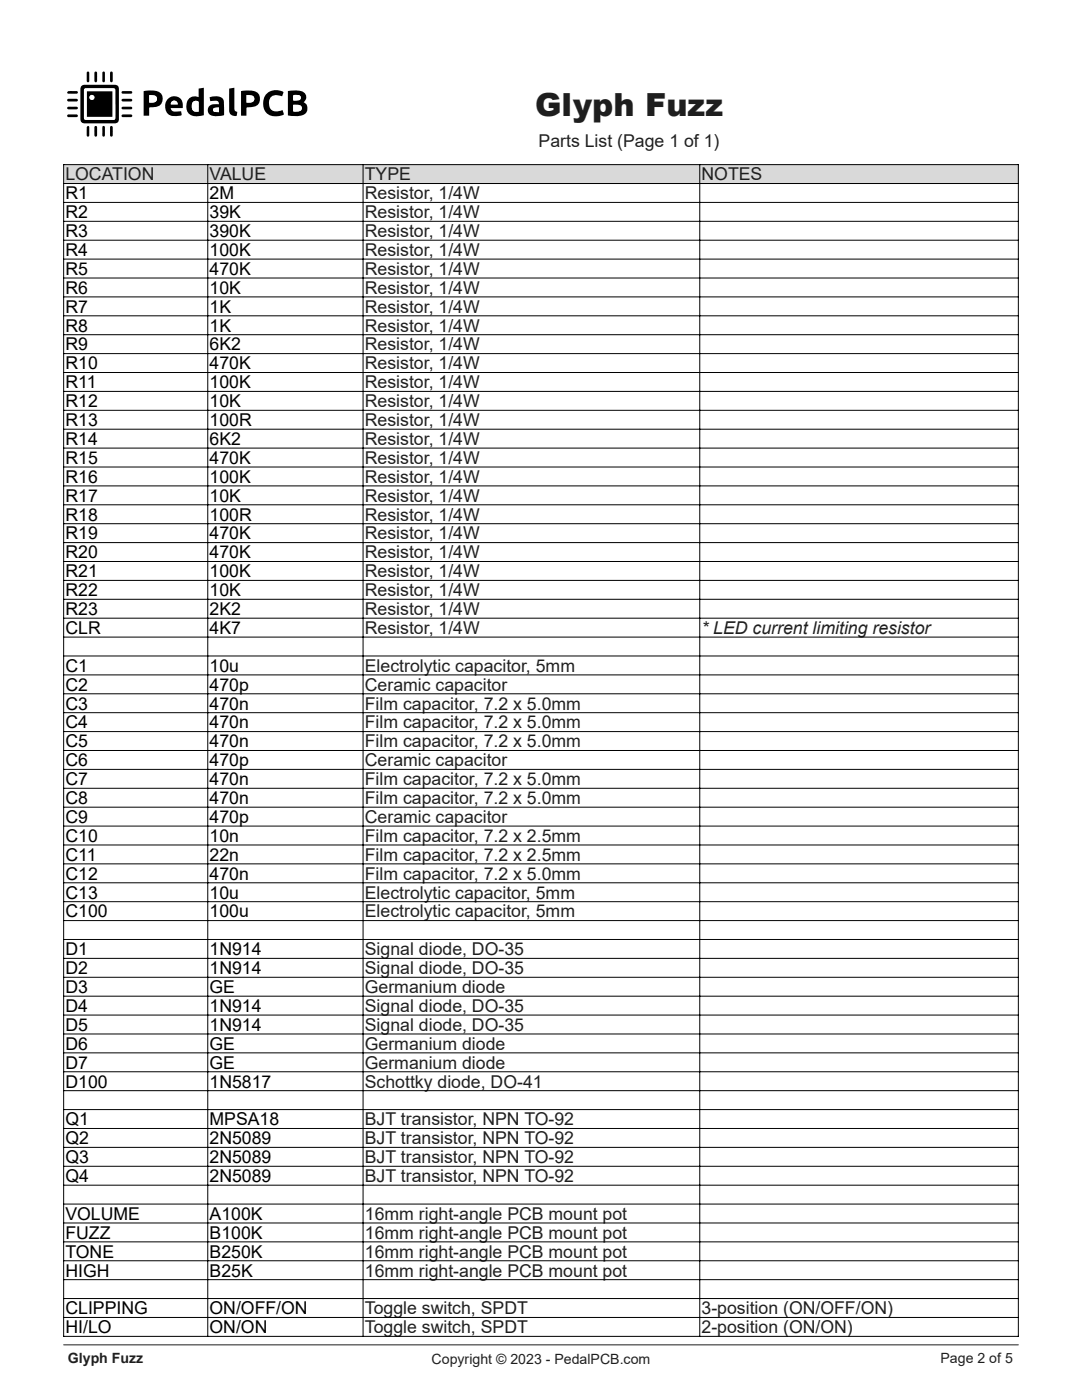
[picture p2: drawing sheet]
<svg xmlns="http://www.w3.org/2000/svg" width="216mm" height="279mm" viewBox="0 0 216 279" stroke-linecap="round" stroke-linejoin="round" font-family="sans-serif">
<defs><g id="words">
<text font-size="6.3" fill="#231f20" x="106.8" y="23.1">Glyph Fuzz</text>
<g font-size="3.5" fill="#231f20">
<text x="107.5" y="29.3">Parts List (Page 1 of 1)</text>
<text x="13.1" y="36">LOCATION</text>
<text x="41.8" y="36">VALUE</text>
<text x="72.8" y="36">TYPE</text>
<text x="72.8" y="39.8">Resistor, 1/4W</text>
<text x="140" y="36">NOTES</text>
<text x="72.8" y="43.5">Resistor, 1/4W</text>
<text x="72.8" y="47.3">Resistor, 1/4W</text>
<text x="72.8" y="51.1">Resistor, 1/4W</text>
<text x="72.8" y="54.9">Resistor, 1/4W</text>
<text x="72.8" y="58.6">Resistor, 1/4W</text>
<text x="72.8" y="62.4">Resistor, 1/4W</text>
<text x="72.8" y="66.2">Resistor, 1/4W</text>
<text x="72.8" y="69.9">Resistor, 1/4W</text>
<text x="72.8" y="73.7">Resistor, 1/4W</text>
<text x="72.8" y="77.5">Resistor, 1/4W</text>
<text x="72.8" y="81.3">Resistor, 1/4W</text>
<text x="72.8" y="85">Resistor, 1/4W</text>
<text x="72.8" y="88.8">Resistor, 1/4W</text>
<text x="72.8" y="92.6">Resistor, 1/4W</text>
<text x="72.8" y="96.3">Resistor, 1/4W</text>
<text x="72.8" y="100.1">Resistor, 1/4W</text>
<text x="72.8" y="103.9">Resistor, 1/4W</text>
<text x="72.8" y="107.7">Resistor, 1/4W</text>
<text x="72.8" y="111.4">Resistor, 1/4W</text>
<text x="72.8" y="115.2">Resistor, 1/4W</text>
<text x="72.8" y="119">Resistor, 1/4W</text>
<text x="72.8" y="122.8">Resistor, 1/4W</text>
<text x="72.8" y="126.5">Resistor, 1/4W</text>
<text x="140" y="126.5">* LED current limiting resistor</text>
<text x="72.8" y="134.1">Electrolytic capacitor, 5mm</text>
<text x="72.8" y="137.8">Ceramic capacitor</text>
<text x="72.8" y="141.6">Film capacitor, 7.2 x 5.0mm</text>
<text x="72.8" y="145.4">Film capacitor, 7.2 x 5.0mm</text>
<text x="72.8" y="149.2">Film capacitor, 7.2 x 5.0mm</text>
<text x="72.8" y="152.9">Ceramic capacitor</text>
<text x="72.8" y="156.7">Film capacitor, 7.2 x 5.0mm</text>
<text x="72.8" y="160.5">Film capacitor, 7.2 x 5.0mm</text>
<text x="72.8" y="164.2">Ceramic capacitor</text>
<text x="72.8" y="168">Film capacitor, 7.2 x 2.5mm</text>
<text x="72.8" y="171.8">Film capacitor, 7.2 x 2.5mm</text>
<text x="72.8" y="175.6">Film capacitor, 7.2 x 5.0mm</text>
<text x="72.8" y="179.3">Electrolytic capacitor, 5mm</text>
<text x="72.8" y="183.1">Electrolytic capacitor, 5mm</text>
<text x="72.8" y="190.6">Signal diode, DO-35</text>
<text x="72.8" y="194.4">Signal diode, DO-35</text>
<text x="72.8" y="198.2">Germanium diode</text>
<text x="72.8" y="202">Signal diode, DO-35</text>
<text x="72.8" y="205.7">Signal diode, DO-35</text>
<text x="72.8" y="209.5">Germanium diode</text>
<text x="72.8" y="213.3">Germanium diode</text>
<text x="72.8" y="217">Schottky diode, DO-41</text>
<text x="72.8" y="224.6">BJT transistor, NPN TO-92</text>
<text x="72.8" y="228.4">BJT transistor, NPN TO-92</text>
<text x="72.8" y="232.1">BJT transistor, NPN TO-92</text>
<text x="72.8" y="235.9">BJT transistor, NPN TO-92</text>
<text x="72.8" y="243.4">16mm right-angle PCB mount pot</text>
<text x="72.8" y="247.2">16mm right-angle PCB mount pot</text>
<text x="72.8" y="251">16mm right-angle PCB mount pot</text>
<text x="72.8" y="254.8">16mm right-angle PCB mount pot</text>
<text x="72.8" y="262.3">Toggle switch, SPDT</text>
<text x="140" y="262.3">3-position (ON/OFF/ON)</text>
<text x="72.8" y="266.1">Toggle switch, SPDT</text>
<text x="140" y="266.1">2-position (ON/ON)</text>
</g>
<g font-size="3.5">
<text x="13.1" y="39.8">R1</text>
<text x="41.8" y="39.8">2M</text>
<text x="13.1" y="43.5">R2</text>
<text x="13.1" y="47.3">R3</text>
<text x="41.8" y="43.5">39K</text>
<text x="41.8" y="47.3">390K</text>
<text x="13.1" y="51.1">R4</text>
<text x="41.8" y="51.1">100K</text>
<text x="13.1" y="54.9">R5</text>
<text x="13.1" y="58.6">R6</text>
<text x="41.8" y="54.9">470K</text>
<text x="41.8" y="58.6">10K</text>
<text x="13.1" y="62.4">R7</text>
<text x="41.8" y="62.4">1K</text>
<text x="13.1" y="66.2">R8</text>
<text x="13.1" y="69.9">R9</text>
<text x="41.8" y="66.2">1K</text>
<text x="41.8" y="69.9">6K2</text>
<text x="13.1" y="73.7">R10</text>
<text x="13.1" y="77.5">R11</text>
<text x="41.8" y="73.7">470K</text>
<text x="41.8" y="77.5">100K</text>
<text x="13.1" y="81.3">R12</text>
<text x="41.8" y="81.3">10K</text>
<text x="13.1" y="85">R13</text>
<text x="13.1" y="88.8">R14</text>
<text x="41.8" y="85">100R</text>
<text x="41.8" y="88.8">6K2</text>
<text x="13.1" y="92.6">R15</text>
<text x="41.8" y="92.6">470K</text>
<text x="13.1" y="96.3">R16</text>
<text x="13.1" y="100.1">R17</text>
<text x="41.8" y="96.3">100K</text>
<text x="41.8" y="100.1">10K</text>
<text x="13.1" y="103.9">R18</text>
<text x="13.1" y="107.7">R19</text>
<text x="41.8" y="103.9">100R</text>
<text x="41.8" y="107.7">470K</text>
<text x="13.1" y="111.4">R20</text>
<text x="41.8" y="111.4">470K</text>
<text x="13.1" y="115.2">R21</text>
<text x="13.1" y="119">R22</text>
<text x="41.8" y="115.2">100K</text>
<text x="41.8" y="119">10K</text>
<text x="13.1" y="122.8">R23</text>
<text x="41.8" y="122.8">2K2</text>
<text x="13.1" y="126.5">CLR</text>
<text x="41.8" y="126.5">4K7</text>
<text x="13.1" y="134.1">C1</text>
<text x="13.1" y="137.8">C2</text>
<text x="41.8" y="134.1">10u</text>
<text x="41.8" y="137.8">470p</text>
<text x="13.1" y="141.6">C3</text>
<text x="41.8" y="141.6">470n</text>
<text x="13.1" y="145.4">C4</text>
<text x="13.1" y="149.2">C5</text>
<text x="41.8" y="145.4">470n</text>
<text x="41.8" y="149.2">470n</text>
<text x="13.1" y="152.9">C6</text>
<text x="41.8" y="152.9">470p</text>
<text x="13.1" y="156.7">C7</text>
<text x="13.1" y="160.5">C8</text>
<text x="41.8" y="156.7">470n</text>
<text x="41.8" y="160.5">470n</text>
<text x="13.1" y="164.2">C9</text>
<text x="41.8" y="164.2">470p</text>
<text x="13.1" y="168">C10</text>
<text x="13.1" y="171.8">C11</text>
<text x="41.8" y="168">10n</text>
<text x="41.8" y="171.8">22n</text>
<text x="13.1" y="175.6">C12</text>
<text x="13.1" y="179.3">C13</text>
<text x="41.8" y="175.6">470n</text>
<text x="41.8" y="179.3">10u</text>
<text x="13.1" y="183.1">C100</text>
<text x="41.8" y="183.1">100u</text>
<text x="13.1" y="190.6">D1</text>
<text x="41.8" y="190.6">1N914</text>
<text x="13.1" y="194.4">D2</text>
<text x="41.8" y="194.4">1N914</text>
<text x="13.1" y="198.2">D3</text>
<text x="13.1" y="202">D4</text>
<text x="41.8" y="198.2">GE</text>
<text x="41.8" y="202">1N914</text>
<text x="13.1" y="205.7">D5</text>
<text x="13.1" y="209.5">D6</text>
<text x="41.8" y="205.7">1N914</text>
<text x="41.8" y="209.5">GE</text>
<text x="13.1" y="213.3">D7</text>
<text x="41.8" y="213.3">GE</text>
<text x="13.1" y="217">D100</text>
<text x="41.8" y="217">1N5817</text>
<text x="13.1" y="224.6">Q1</text>
<text x="41.8" y="224.6">MPSA18</text>
<text x="13.1" y="228.4">Q2</text>
<text x="13.1" y="232.1">Q3</text>
<text x="41.8" y="228.4">2N5089</text>
<text x="41.8" y="232.1">2N5089</text>
<text x="13.1" y="235.9">Q4</text>
<text x="41.8" y="235.9">2N5089</text>
<text x="13.1" y="243.4">VOLUME</text>
<text x="41.8" y="243.4">A100K</text>
<text x="13.1" y="247.2">FUZZ</text>
<text x="13.1" y="251">TONE</text>
<text x="41.8" y="247.2">B100K</text>
<text x="41.8" y="251">B250K</text>
<text x="13.1" y="254.8">HIGH</text>
<text x="41.8" y="254.8">B25K</text>
<text x="13.1" y="262.3">CLIPPING</text>
<text x="41.8" y="262.3">ON/OFF/ON</text>
<text x="13.1" y="266.1">HI/LO</text>
<text x="41.8" y="266.1">ON/ON</text>
</g>
<g font-size="2.8" fill="#231f20">
<text x="13.5" y="272">Glyph Fuzz</text>
<text x="86.1" y="272.2">Copyright © 2023 - PedalPCB.com</text>
<text x="187.7" y="272">Page 2 of 5</text>
</g>
</g></defs>
<path d="M12.7 268.4h190.5" fill="none" stroke="#231f20" stroke-width=".2"/>
<path d="M12.7 12.7v16.4h49.3v-16.4zM16.3 17.1a3.5 3.5 0 0 0-.3 2.2v3a3.4 3.4 0 0 0 .3 2.1 3.5 3.5 0 0 0 2.1 .2h3a3.5 3.5 0 0 0 2.1-.2l.2-.7v-5.4a.99 .99 0 0 0-.9-1.4h-4.4a3.5 3.5 0 0 0-2.1 .2zM57.4 18.2v4.8l1.6 .2a1.84 1.84 0 0 0 2.3-1.7 1.09 1.09 0 0 0-.7-1.1 1.31 1.31 0 0 0 .4-1.5 1.31 1.31 0 0 0-1.4-.8zM39.6 17.7v1.7a1.77 1.77 0 0 0-1.9 .3 1.77 1.77 0 0 0-.5 1.8 1.92 1.92 0 0 0 2.5 1.7l1-.2v-5.5zM28.7 18.2v4.9h1.1v-1.6l.2-.1a1.92 1.92 0 0 0 2.5-1.9 1.67 1.67 0 0 0-1.9-1.4zM48.1 18.2v4.9h1.1v-1.6a4.5 4.5 0 0 0 2.2-.6 1.7 1.7 0 0 0 .3-2 1.7 1.7 0 0 0-1.8-.8zM53.1 18.8a2.66 2.66 0 0 0-.3 3.2 2.66 2.66 0 0 0 3 1.2l.9-.4-.3-.8a1.79 1.79 0 0 1-2.6-.6l-.1-.3a1.58 1.58 0 0 1 .5-1.8 1.58 1.58 0 0 1 1.8-.1h.3l.3-.8a2.76 2.76 0 0 0-3.5 .4zM33.6 19.7a2.03 2.03 0 0 0-.4 2.5 2.03 2.03 0 0 0 2.4 .9l.6-.1-.1-.8-.9 .1a.86 .86 0 0 1-1.1-.7h2.4a1.78 1.78 0 0 0-.7-2.1 1.78 1.78 0 0 0-2.2 .2zM41.8 19.4l.2 .8 .8-.1a.64 .64 0 0 1 .9 .7 1.94 1.94 0 0 0-2.2 .8 1.21 1.21 0 0 0 1.4 1.6l1.8-.2v-2.2a1.44 1.44 0 0 0-2-1.6zM45.7 17.7v3.8a1.19 1.19 0 0 0 .3 1.3 1.19 1.19 0 0 0 1.2 .3l.2-.8a.59 .59 0 0 1-.6-.7v-4.1zM13.4 19.8v.3l.3 .2h1.5l.3-.3-.3-.3zM24.3 19.8v.3l.3 .2h1.5l.3-.3-.3-.3zM13.4 23v.3l.3 .1h1.5l.3-.3-.3-.3zM24.3 22.9v.4l.3 .1h1.5l.3-.3-.3-.3zM18.9 25.2l-.1 1.8 .3 .3 .2-.1 .1-.2v-1.5l-.1-.3zM18.9 14.3l-.1 1.8 .3 .3 .3-.3v-1.5l-.1-.3zM24.3 18.3v.3l.2 .1h1.6l.3-.3-.3-.2zM24.3 21.4v.3l.2 .1h1.6l.3-.3-.3-.2zM22.1 14.3l-.1 1.8 .2 .3 .3-.3v-1.5l-.1-.3zM22.1 25.2l-.1 1.8 .2 .3 .3-.3v-1.6l-.1-.2zM13.4 21.4v.3l.3 .1h1.5l.3-.2-.3-.3zM13.5 18.3l-.1 .3 .3 .1h1.5l.3-.3-.3-.2zM20.5 14.3l-.1 1.8 .3 .3 .2-.3v-1.5l-.1-.3zM17.4 25.2l-.1 1.8 .3 .3 .2-.3v-1.6l-.1-.2zM17.4 14.3l-.1 1.8 .3 .3 .2-.3v-1.5l-.1-.3zM20.5 25.2l-.1 1.8 .3 .3 .2-.3v-1.6l-.1-.2z" fill-rule="evenodd" fill="#fff"/>
<g fill="#000">
<path d="M13.5 18.3l1.7-.1 .3 .2-.3 .3h-1.5l-.3-.1z" fill-rule="evenodd"/>
<path d="M17.4 14.3h.3l.1 .3v1.5l-.2 .3-.3-.3z" fill-rule="evenodd"/>
<path d="M18.9 14.3h.4l.1 .3v1.5l-.3 .3-.3-.3z" fill-rule="evenodd"/>
<path d="M20.5 14.3h.3l.1 .3v1.5l-.2 .3-.3-.3z" fill-rule="evenodd"/>
<path d="M22.1 14.3h.3l.1 .3v1.5l-.3 .3-.2-.3z" fill-rule="evenodd"/>
<path d="M24.3 19.8l1.8-.1 .3 .3-.3 .3h-1.5l-.3-.2z" fill-rule="evenodd"/>
<path d="M24.3 18.3l1.8-.1 .3 .2-.3 .3h-1.6l-.2-.1z" fill-rule="evenodd"/>
<path d="M28.7 18.2l.2-.1a5.1 5.1 0 0 1 3 .4 1.71 1.71 0 0 1 .4 2 1.71 1.71 0 0 1-2 .9l-.5 .1v1.6h-1.1zM29.8 19v1.5a1.44 1.44 0 0 0 1.5-.5 .77 .77 0 0 0-.2-.8 .77 .77 0 0 0-.8-.2z" fill-rule="evenodd"/>
<path d="M39.6 17.7l1.1-.2v5.5a2.72 2.72 0 0 1-3.3-.7 2.21 2.21 0 0 1 1-3l1.2 .1zM38.5 20.3a1.19 1.19 0 0 0 .6 2h.5v-2a.78 .78 0 0 0-1.1 0z" fill-rule="evenodd"/>
<path d="M45.7 17.7l1.1-.2v4.1a.59 .59 0 0 0 .6 .7l-.2 .8a1.19 1.19 0 0 1-1.2-.3 1.19 1.19 0 0 1-.3-1.3z" fill-rule="evenodd"/>
<path d="M48.1 18.2l.2-.1a4.9 4.9 0 0 1 3.2 .5 1.7 1.7 0 0 1 .2 2 1.7 1.7 0 0 1-1.8 .8l-.7 .1v1.6h-1.1zM49.2 19v1.5a1.06 1.06 0 0 0 1.5-1 1.38 1.38 0 0 0-1.5-.5z" fill-rule="evenodd"/>
<path d="M57.4 18.2l1.7-.2a1.65 1.65 0 0 1 2 1.4l-.1 .4-.4 .6a1.41 1.41 0 0 1 .7 1.6 1.41 1.41 0 0 1-1.3 1.1l-1 .1-1.6-.2zM58.5 20.9v1.3l.7 .1a.74 .74 0 0 0 .9-.3 .74 .74 0 0 0 0-.9l-.6-.2zM58.6 19l-.1 .9a1.42 1.42 0 0 0 1.5-.2 .67 .67 0 0 0-.2-.7 .67 .67 0 0 0-.7-.1z" fill-rule="evenodd"/>
<path d="M13.4 21.4l1.8-.1 .3 .3-.3 .2h-1.5l-.3-.1z" fill-rule="evenodd"/>
<path d="M13.4 23l1.8-.2 .3 .3-.3 .3h-1.5l-.3-.1z" fill-rule="evenodd"/>
<path d="M13.4 19.8l1.8-.1 .3 .3-.3 .3h-1.5l-.3-.2z" fill-rule="evenodd"/>
<path d="M17.4 25.2h.3l.1 .2v1.6l-.2 .3-.3-.3z" fill-rule="evenodd"/>
<path d="M18.9 25.2h.4l.1 .3v1.5l-.1 .2-.2 .1-.3-.3z" fill-rule="evenodd"/>
<path d="M20.5 25.2h.3l.1 .2v1.6l-.2 .3-.3-.3z" fill-rule="evenodd"/>
<path d="M22.1 25.2h.3l.1 .2v1.6l-.3 .3-.2-.3z" fill-rule="evenodd"/>
<path d="M16.3 17.1a3.5 3.5 0 0 1 2.1-.2h3a3.6 3.6 0 0 1 2.1 .2l.2 .7v5.4a.99 .99 0 0 1-.9 1.4h-4.4a3.5 3.5 0 0 1-2.1-.2 3.4 3.4 0 0 1-.3-2.1v-3a3.5 3.5 0 0 1 .3-2.2zM16.9 17.7l-.1 .3v5.8l.4 .1h5.6l.2-.3v-5.8l-.4-.2z" fill-rule="evenodd"/>
<path d="M24.3 21.4l1.8-.1 .3 .2-.3 .3h-1.6l-.2-.1z" fill-rule="evenodd"/>
<path d="M24.3 22.9l1.8-.1 .3 .3-.3 .3h-1.5l-.3-.1z" fill-rule="evenodd"/>
<path d="M33.6 19.7a1.78 1.78 0 0 1 2.2-.2 1.78 1.78 0 0 1 .7 2.1h-2.4a1 1 0 0 0 1.4 .7l.6-.1 .1 .7a2.8 2.8 0 0 1-2.8-.3 2.32 2.32 0 0 1 .2-2.9zM34.2 20.3l-.1 .5h1.4a.7 .7 0 0 0-.5-.7 .7 .7 0 0 0-.8 .2z" fill-rule="evenodd"/>
<path d="M41.8 19.4a2.18 2.18 0 0 1 2.8 .6l.1 3a3.7 3.7 0 0 1-2.9-.2 1.24 1.24 0 0 1-.1-1.5 1.24 1.24 0 0 1 1.4-.5h.6a.74 .74 0 0 0-.4-.7 .74 .74 0 0 0-.8 0l-.5 .1zM42.6 21.6l-.1 .1a.41 .41 0 0 0 .3 .6l.9 .1v-.9z" fill-rule="evenodd"/>
<path d="M53.1 18.8a2.76 2.76 0 0 1 3.5-.4l-.3 .8h-.3a1.67 1.67 0 0 0-2.3 .7 1.67 1.67 0 0 0 .9 2.3h.7l1.1-.2 .3 .8a2.7 2.7 0 0 1-4.1-1.5v-1.3z" fill-rule="evenodd"/>
</g>
<g fill="#fff">
<path d="M16.9 17.7l5.7-.1 .4 .2v5.8l-.2 .3h-5.6l-.4-.1v-5.8zM17.3 18.2v5.1h5.1v-5.1z" fill-rule="evenodd"/>
<path d="M58.5 20.9h.7a.74 .74 0 0 1 .8 .2 .74 .74 0 0 1 .1 .9l-.5 .2h-1.1z" fill-rule="evenodd"/>
<path d="M58.6 19l.5-.1a.64 .64 0 0 1 .7 .2 .64 .64 0 0 1 .1 .8l-1.4 .1z" fill-rule="evenodd"/>
<path d="M38.5 20.3a.72 .72 0 0 1 1.1 .1v1.9a1.03 1.03 0 0 1-1.1-.2 1.03 1.03 0 0 1-.2-1.1z" fill-rule="evenodd"/>
<path d="M29.8 19h.5a.78 .78 0 0 1 1 .8 .78 .78 0 0 1-1.1 .7h-.4z" fill-rule="evenodd"/>
<path d="M49.2 19h.5a.79 .79 0 0 1 1 .8 .79 .79 0 0 1-1 .7h-.5z" fill-rule="evenodd"/>
<path d="M34.2 20.3a.7 .7 0 0 1 .8-.2 .7 .7 0 0 1 .5 .7h-1.4z" fill-rule="evenodd"/>
<path d="M42.6 21.6l1.1-.1v.9l-.9-.1a.42 .42 0 0 1-.3-.3 .42 .42 0 0 1 .1-.4z" fill-rule="evenodd"/>
</g>
<path d="M17.3 18.2v5.1h5.1v-5.1zM17.9 19.4a.49 .49 0 0 0 .9 0 .49 .49 0 0 0-.9 0z" fill-rule="evenodd" fill="#000"/>
<circle cx="18.3" cy="19.4" r=".49" fill="#fff"/>
<path d="M12.7 32.9h190.5v3.7h-190.5z" fill-rule="evenodd" fill="#d9d9d9"/>
<path d="M139.6 104.5v49h63.6v-49zM139.6 157.3v3.8h63.6v-3.8z" fill-rule="evenodd" fill="#fff"/>
<g fill="none" stroke="#000" stroke-width=".2">
<path d="M12.7 32.8v234M12.7 32.9h190.5M12.7 36.6h190.5M41.5 32.9v233.8M72.4 32.9v233.8M139.6 32.9v233.8M203.2 32.8v234M12.7 40.4h190.5M12.7 44.2h190.5M12.7 47.9h190.5M12.7 51.7h190.5M12.7 55.5h190.5"/>
<path d="M12.7 59.3h190.5M12.7 63h190.5M12.7 66.8h190.5M12.7 70.6h190.5M12.7 74.3h190.5M12.7 78.1h190.5M12.7 81.9h190.5M12.7 85.7h190.5M12.7 89.4h190.5M12.7 93.2h190.5M12.7 97h190.5M12.7 100.7h190.5"/>
<path d="M12.7 104.5h190.5M12.7 108.3h190.5M12.7 112.1h190.5M12.7 115.8h190.5M12.7 119.6h190.5M12.7 123.4h190.5M12.7 127.1h190.5M12.7 130.9h190.5M12.7 134.7h190.5M12.7 138.5h190.5M12.7 142.2h190.5M12.7 146h190.5"/>
<path d="M12.7 149.8h190.5M12.7 153.5h190.5M12.7 157.3h190.5M12.7 161.1h190.5M12.7 164.9h190.5M12.7 168.6h190.5M12.7 172.4h190.5M12.7 176.2h190.5M12.7 180h190.5M12.7 183.7h190.5M12.7 187.5h190.5M12.7 191.3h190.5"/>
<path d="M12.7 195h190.5M12.7 198.8h190.5M12.7 202.6h190.5M12.7 206.4h190.5M12.7 210.1h190.5M12.7 213.9h190.5M12.7 217.7h190.5M12.7 221.4h190.5M12.7 225.2h190.5M12.7 229h190.5M12.7 232.8h190.5M12.7 236.5h190.5"/>
<path d="M12.7 240.3h190.5M12.7 244.1h190.5M12.7 247.8h190.5M12.7 251.6h190.5M12.7 255.4h190.5M12.7 259.2h190.5M12.7 262.9h190.5M12.7 266.7h190.5"/>
</g>
<use href="#words"/>
</svg>
